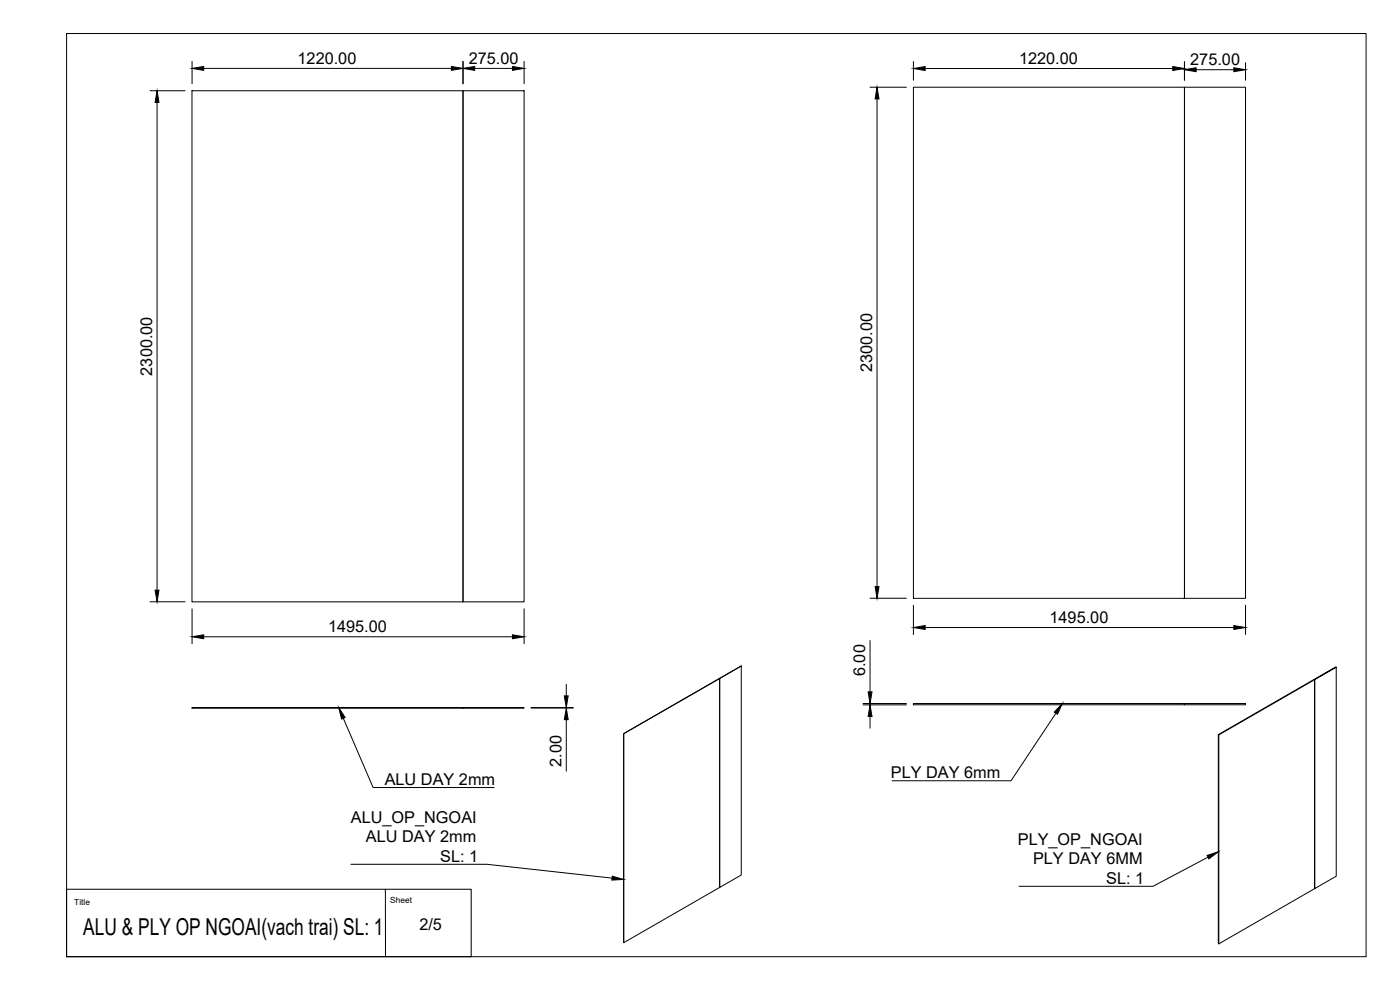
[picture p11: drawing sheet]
<svg xmlns="http://www.w3.org/2000/svg" width="420mm" height="297mm" viewBox="0 0 420 297" stroke-linecap="round" stroke-linejoin="round" font-family="sans-serif">
<defs><g id="words">
<text font-size="7" x="25" y="280.7">ALU &amp; PLY OP NGOAI(vach trai) SL: 1</text>
<g font-size="4.9">
<text x="89.3" y="19.1">1220.00</text>
<text x="140.7" y="19.1">275.00</text>
<text x="305.8" y="19.1">1220.00</text>
<text x="357.2" y="19.5">275.00</text>
<text x="45.7" y="112.7" transform="rotate(-90 45.7 112.7)">2300.00</text>
<text x="261.7" y="111.6" transform="rotate(-90 261.7 111.6)">2300.00</text>
<text x="98.5" y="189.6">1495.00</text>
<text x="315" y="186.8">1495.00</text>
<text x="259.7" y="202.9" transform="rotate(-90 259.7 202.9)">6.00</text>
<text x="168.5" y="230.1" transform="rotate(-90 168.5 230.1)">2.00</text>
<text x="267.4" y="233.6">PLY DAY 6mm</text>
<text x="115.5" y="235.6">ALU DAY 2mm</text>
<text x="105.3" y="246.9">ALU_OP_NGOAI</text>
<text x="109.8" y="252.7">ALU DAY 2mm</text>
<text x="305.5" y="253.5">PLY_OP_NGOAI</text>
<text x="132.1" y="258.6">SL: 1</text>
<text x="310" y="259.3">PLY DAY 6MM</text>
<text x="332" y="265.2">SL: 1</text>
<text x="125.9" y="279.1">2/5</text>
</g>
<g font-size="2.5">
<text x="22.3" y="271.5">Title</text>
<text x="117.1" y="270.9">Sheet</text>
</g>
</g></defs>
<!-- layer: Visible -->
<path d="M57.6 27.2h81.4v153.4h-81.4zM139 27.2h18.3v153.4h-18.3zM274.1 26.2h81.4v153.3h18.3v-153.3h-18.3v153.3h-81.4zM222.5 199.8l-6.5 3.8v62.7l6.5-3.8v-62.7l-35.3 20.3v62.7l28.8-16.5v-62.7l-28.8 16.5v62.7M57.6 212.3l99.7 .2zM274.1 211.1h99.7v.4h-18.3v-.4v.4h-81.4zM401 200.2l-6.5 3.7v62.7l6.5-3.7-.1-62.8-6.5 3.7 .1 62.8-28.7 16.6-.2-62.8 28.9-16.5-28.7 16.6v62.7M187.2 220.1h.1M365.6 220.4l.2 .1" fill="none" stroke="#000" stroke-width=".3"/>
<!-- layer: BORDER -->
<path d="M20 10.1h390v276.9h-390z" fill="none" stroke="#000" stroke-width=".3"/>
<!-- layer: TITLEBLOCK -->
<path d="M20 266.8h121.4v20.2h-121.4zM115.7 266.8v20.2" fill="none" stroke="#000" stroke-width=".3"/>
<!-- layer: FD_Dimensions -->
<g fill="none" stroke="#000" stroke-width=".3">
<path d="M57.6 18.4v6.7M139 18.4v6.7M157.3 18.4v6.7M274.1 18.5v5.6M355.5 18.5v5.6M373.8 18.8v5.3M45 27.2h10.5M47.1 30.7v146.4M61.1 20.5h74.4M142.5 20.5h11.3M261.1 26.2h10.9M263.2 29.7v146.3"/>
<path d="M277.6 20.6h74.4M359 20.9h11.3M261.1 179.5h10.9M45 180.6h10.5M57.6 182.7v10.5M61.1 191.1h92.7M157.3 182.7v10.5M261.1 192.2v15.4M274.1 181.6v8.8M277.6 188.3h92.7M373.8 181.6v8.8M159.4 212.3h12.6"/>
<path d="M159.4 212.4h12.6M169.9 205.3v3.5M169.9 212.3v.1M169.9 215.9v15.5M259 211.5h13M259 211.1h13M261.1 211.1v.4M261.1 215v3.5"/>
</g>
<g fill="#000" stroke="#000" stroke-width=".3">
<path d="M57.6 20.5l3.5-.6v1.2zM135.5 19.9l3.5 .6-3.5 .6zM139 20.5l3.5-.6v1.2zM153.8 19.9l3.5 .6-3.5 .6zM274.1 20.6l3.5-.6v1.2zM352 20l3.5 .6-3.5 .6zM47.1 27.2l.6 3.5h-1.2zM263.2 26.2l.6 3.5h-1.2zM355.5 20.9l3.5-.6v1.2zM370.3 20.3l3.5 .6-3.5 .6zM46.5 177.1h1.2l-.6 3.5zM262.6 176h1.2l-.6 3.5z"/>
<path d="M57.6 191.1l3.5-.6v1.2zM153.8 190.5l3.5 .6-3.5 .6zM274.1 188.3l3.5-.6v1.2zM370.3 187.7l3.5 .6-3.5 .6zM169.4 208.8h1.1l-.6 3.5zM169.9 212.4l.6 3.5h-1.1zM261.1 211.5l.6 3.5h-1.2zM260.5 207.6h1.2l-.6 3.5z"/>
</g>
<!-- layer: Leaders -->
<path d="M101.7 212.3l1.9 3-1.1 .5zM318.8 211.1l-1.4 3.2-1-.6zM362.3 256.7l3.4-1.1-2.9 2.1zM183.7 262.9l3.5 1-3.6 .2z" fill="#000" stroke="#000" stroke-width=".3"/>
<path d="M103 215.5l9 20.8h36.3M316.9 214l-13.5 20.3h-35.7M105.3 259.3h40.8l37.6 4.2M362.5 257.2l-16.5 8.7h-40.2" fill="none" stroke="#000" stroke-width=".3"/>
<use href="#words"/>
</svg>
